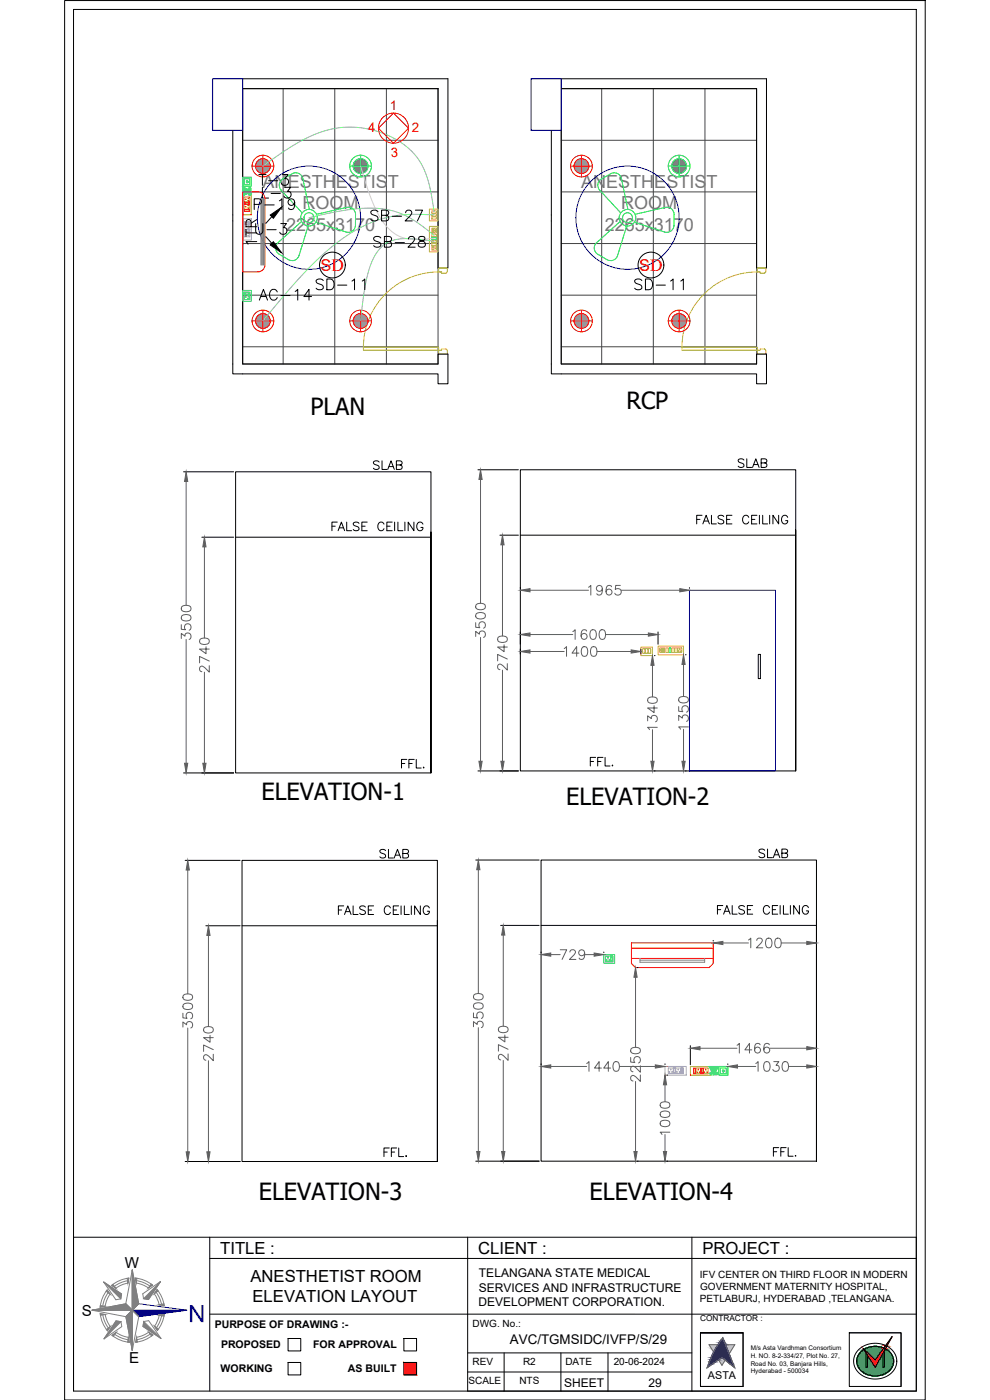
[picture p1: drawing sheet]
<svg xmlns="http://www.w3.org/2000/svg" width="297mm" height="420mm" viewBox="0 0 297 420" stroke-linecap="round" stroke-linejoin="round" font-family="sans-serif">
<defs><g id="words">
<g font-size="7.1">
<text x="93.1" y="124.5">PLAN</text>
<text x="187.9" y="122.7">RCP</text>
<text x="78.5" y="240.1">ELEVATION-1</text>
<text x="169.8" y="241.6">ELEVATION-2</text>
<text x="176.9" y="360">ELEVATION-4</text>
<text x="77.7" y="360.2">ELEVATION-3</text>
</g>
<text font-size="7.1" fill="#00f" x="61.6" y="391.7" transform="rotate(-180 61.6 391.7)">N</text>
<text font-size="6.6" fill="#0ff" x="76.6" y="56.8">T-3</text>
<g font-size="6.6">
<text x="75.1" y="64.2">P-19</text>
<text x="77.6" y="60.7">L-3</text>
<text x="75.5" y="71.6">U-3</text>
<text x="110.1" y="67.4">SB-27</text>
<text x="78" y="74.4" transform="rotate(-90 78 74.4)">1TR</text>
<text x="110.8" y="75.5">SB-28</text>
<text x="93.5" y="88.2">SD-11</text>
<text x="189.1" y="88.2">SD-11</text>
<text x="76.6" y="91.4">AC-14</text>
</g>
<g font-size="5.7">
<text x="110.8" y="142.2">SLAB</text>
<text x="220.1" y="141.5">SLAB</text>
<text x="98.4" y="160.5">FALSE CEILING</text>
<text x="207.8" y="158.4">FALSE CEILING</text>
<text x="119.2" y="231.8">FFL.</text>
<text x="176" y="231.1">FFL.</text>
<text x="112.9" y="258.6">SLAB</text>
<text x="226.5" y="258.6">SLAB</text>
<text x="100.2" y="275.5">FALSE CEILING</text>
<text x="214.1" y="275.5">FALSE CEILING</text>
<text x="113.9" y="348.2">FFL.</text>
<text x="230.7" y="348.2">FFL.</text>
</g>
<g font-size="5.4" fill="#767676">
<text x="78.8" y="56.3">ANESTHESTIST</text>
<text x="174.4" y="56.3">ANESTHESTIST</text>
<text x="90.8" y="62.8">ROOM</text>
<text x="186.3" y="62.8">ROOM</text>
<text x="85.8" y="69.3">2265x3170</text>
<text x="181.4" y="69.3">2265x3170</text>
</g>
<g font-size="5">
<text x="66.1" y="376.3">TITLE :</text>
<text x="143.5" y="376.3">CLIENT :</text>
<text x="210.7" y="376.3">PROJECT :</text>
<text x="75.1" y="384.7">ANESTHETIST ROOM</text>
<text x="75.8" y="390.8">ELEVATION LAYOUT</text>
</g>
<g font-size="4.9" fill="#f00">
<text x="96.2" y="81.3">SD</text>
<text x="191.8" y="81.3">SD</text>
</g>
<g font-size="4.5">
<text x="37.5" y="380.6">W</text>
<text x="24.5" y="394.9">S</text>
<text x="38.8" y="409.2">E</text>
</g>
<g font-size="4" fill="#f00">
<text x="117" y="33">1</text>
<text x="110.5" y="39.5">4</text>
<text x="123.5" y="39.6">2</text>
<text x="117.3" y="47.1">3</text>
</g>
<text font-size="4" x="153" y="403.5">AVC/TGMSIDC/IVFP/S/29</text>
<g font-size="3.6">
<text x="143.7" y="383.3">TELANGANA STATE MEDICAL</text>
<text x="143.6" y="387.6">SERVICES AND INFRASTRUCTURE</text>
<text x="143.5" y="392">DEVELOPMENT CORPORATION.</text>
<text x="169.3" y="416.1">SHEET</text>
<text x="194.5" y="416.1">29</text>
</g>
<g font-size="3.2">
<text x="64.4" y="398.5">PURPOSE OF DRAWING :-</text>
<text x="66.3" y="404.6">PROPOSED</text>
<text x="94" y="404.6">FOR APPROVAL</text>
<text x="66.2" y="411.6">WORKING</text>
<text x="104.4" y="411.6">AS BUILT</text>
<text x="212.4" y="413.8">ASTA</text>
</g>
<g font-size="3">
<text x="210" y="383.4">IFV CENTER ON THIRD FLOOR IN MODERN</text>
<text x="210.1" y="387">GOVERNMENT MATERNITY HOSPITAL,</text>
<text x="210" y="390.7">PETLABURJ, HYDERABAD ,TELANGANA.</text>
<text x="141.8" y="398.3">DWG. No.:</text>
<text x="141.8" y="409.7">REV</text>
<text x="156.9" y="409.7">R2</text>
<text x="169.7" y="409.7">DATE</text>
<text x="184.1" y="409.7">20-06-2024</text>
<text x="140.6" y="415.4">SCALE</text>
<text x="155.8" y="415.4">NTS</text>
</g>
<text font-size="2.5" x="210.1" y="396.6">CONTRACTOR :</text>
<g font-size="1.9">
<text x="225.2" y="407.6">H. NO. 8-2-334/27, Plot No. 27,</text>
<text x="225.3" y="405.3">M/s Asta Vardhman Consortium</text>
<text x="225.2" y="409.9">Road No. 03, Banjara Hills,</text>
<text x="225.2" y="412.2">Hyderabad - 500034</text>
</g>
</g></defs>
<!-- layer: ELE-LIGHTING WIRING -->
<g fill="none" stroke="#454545" stroke-width=".3">
<path d="M72.8 26.6h58.6v82.6h-58.6zM85 26.6v82.6M100.4 26.6v82.6M115.9 26.6v82.6M168.4 26.6h58.6v82.6h-58.6zM180.5 26.6v82.6M196 26.6v82.6M211.5 26.6v82.6M72.8 42.1h58.6M72.8 57.6h58.6M168.4 42.1h58.6M168.4 57.6h58.6"/>
<path d="M72.8 73.1h58.6M168.4 73.1h58.6M72.8 88.6h58.6M168.4 88.6h58.6M72.8 104.1h58.6M168.4 104.1h58.6"/>
</g>
<!-- layer: col -->
<path d="M63.8 23.6h9v15.5h-9zM159.4 23.6h9v15.5h-9z" fill="none" stroke="#00f" stroke-width=".35"/>
<!-- layer: walls -->
<path d="M69.8 39.1v25.4M72.8 23.6h61.6v56.8h-3v-53.8h-58.6M72.8 39.1v70.1h58.6v-2.9h3v8.9h-3v-3h-58.6M165.4 39.1v25.4M168.4 23.6h61.6v56.8h-3v-53.8h-58.6M168.4 39.1v70.1h58.6v-2.9h3v8.9h-3v-3h-58.6M69.8 66.3v42.9M165.4 66.3v42.9" fill="none" stroke="#000" stroke-width=".3"/>
<!-- layer: DOOR -->
<path d="M131.6 80.4h2.6v1.2l-.4 .4h-1.3v-.4h-.9zM132.5 81.6a22.6 22.6 0 0 0-23.5 22.6M227.2 80.4h2.6v1.2l-.4 .4h-1.3v-.4h-.9zM228.1 81.6a22.6 22.6 0 0 0-23.5 22.6M109 104.2h22.6v.9h-22.6zM131.6 105.1h.9v-.4h1.3l.4 .4v1.2h-2.6zM204.6 104.2h22.6v.9h-22.6zM227.2 105.1h.9v-.4h1.3l.4 .4v1.2h-2.6z" fill="none" stroke="#c8c92d" stroke-width=".3"/>
<!-- layer: ELE-1200MM CEILINGFAN -->
<g fill="none" stroke="#0f0" stroke-width=".3">
<path d="M87.7 52.1a2.17 2.17 0 0 1 3.2 1.5l1.9 9.2M90.5 66.5l-7.1 6.3a2.17 2.17 0 0 0 .4 3.5l2.7 1.6a2.17 2.17 0 0 0 3.2-1.2l2.8-8.9M95 64.3l9-2.1a2.17 2.17 0 0 1 2.7 2.2l-.1 3.2a2.16 2.16 0 0 1-2.8 2l-9-2.9M186.1 66.5l-7.1 6.3a2.17 2.17 0 0 0 .4 3.5l2.7 1.6a2.17 2.17 0 0 0 3.2-1.2l2.7-8.9M188.4 62.8l-2-9.2a2.16 2.16 0 0 0-3.2-1.5l-2.7 1.6a2.17 2.17 0 0 0-.6 3.4l6.3 6.8M190.5 64.3l9.1-2.1a2.17 2.17 0 0 1 2.7 2.2l-.1 3.2a2.17 2.17 0 0 1-2.8 2l-9-2.9"/>
<circle cx="92.7" cy="65.3" r="1.48"/>
<circle cx="92.7" cy="65.3" r="2.5"/>
<circle cx="188.3" cy="65.3" r="1.48"/>
<circle cx="188.3" cy="65.3" r="2.5"/>
</g>
<g fill="none" stroke="#00f" stroke-width=".3">
<circle cx="92.7" cy="65.3" r="15.5"/>
<circle cx="188.3" cy="65.3" r="15.5"/>
</g>
<!-- layer: ELE-12W UPS LIGHT -->
<g fill="none" stroke="#0f0" stroke-width=".3">
<path d="M104.9 49.8h6.5M108.2 46.6v6.5M200.5 49.8h6.5M203.8 46.6v6.5"/>
<circle cx="108.2" cy="49.8" r="2.21"/>
<circle cx="108.2" cy="49.8" r="3.3"/>
<circle cx="203.8" cy="49.8" r="2.21"/>
<circle cx="203.8" cy="49.8" r="3.3"/>
</g>
<g fill="none" stroke="#808080" stroke-width=".3">
<path d="M106 49.9l2.2 2.2M106 49.8l2.3 2.3M106 50l2 2.1M106 49.7l2.4 2.3M106 49.6l2.5 2.4M106 50.1l1.9 1.9M106 49.5l2.6 2.5M106 50.3l1.8 1.7M106 49.4l2.7 2.6M106.1 49.3l2.7 2.7M106.1 50.4l1.5 1.6M106.1 49.2l2.8 2.8"/>
<path d="M106.1 50.6l1.4 1.3M106.1 49.1l2.9 2.8M106.1 49l2.9 2.9M106.2 48.9l2.9 3M106.2 50.8l1.1 1.1M106.2 48.8l3 3M106.3 48.8l3 3M106.3 48.7l3 3M106.3 51l.7 .7M106.3 48.6l3.1 3.1M106.4 48.5l3.1 3.1-3.1-3M106.5 48.4l3.1 3.1"/>
<path d="M106.5 48.4l3.2 3.1M106.6 48.3l3.1 3.1M106.7 48.2l3.1 3.2M106.7 48.2l3.1 3.1M106.8 48.1l3.1 3.1M106.8 48.1l3.2 3.1M106.9 48l3.1 3.1M107 48l3 3M107.1 47.9l3 3.1M107.1 47.9l3 3M107.2 47.9l3 2.9M107.3 47.8l2.9 2.9"/>
<path d="M107.4 47.8l2.8 2.9M107.5 47.8l2.8 2.8M107.5 47.7l2.8 2.8M107.6 47.7l2.7 2.7M107.7 47.7l2.7 2.6M107.8 47.7l2.6 2.5M107.9 47.7l2.5 2.4M108 47.6l2.4 2.4M108.1 47.6l2.3 2.3M108.3 47.6l2.1 2.2M108.4 47.6l2 2.1M108.5 47.7l1.9 1.8"/>
<path d="M108.7 47.7l1.7 1.7M108.8 47.7l1.5 1.5M109 47.8l1.3 1.3M109.2 47.9l1 .9M109.5 48.1l.5 .5M201.6 49.8l2.3 2.3M201.6 49.9l2.1 2.2M201.6 49.7l2.4 2.3M201.6 50l2 2.1M201.6 49.6l2.5 2.4M201.6 50.1l1.9 1.9M201.6 49.5l2.6 2.5"/>
<path d="M201.6 50.3l1.7 1.7M201.6 49.4l2.7 2.6M201.6 49.3l2.8 2.7M201.6 50.4l1.6 1.6M201.7 49.2l2.7 2.8M201.7 50.6l1.3 1.3M201.7 49.1l2.8 2.8M201.7 49l2.9 2.9M201.8 48.9l2.9 3M201.8 50.8l1 1.1M201.8 48.8l3 3M201.9 48.7l3 3"/>
<path d="M201.9 51l.7 .7M201.9 48.6l3.1 3.1M202 48.6l3.1 3M202 48.5l3.1 3.1M202.1 48.4l3.1 3.1M202.1 48.4l3.2 3.1M202.2 48.3l3.1 3.1M202.2 48.2l3.2 3.2M202.3 48.2l3.1 3.1M202.4 48.1l3.1 3.1M202.6 48l3 3-3.1-3M202.8 47.9l3 2.9"/>
<path d="M202.9 47.8l2.9 2.9M203 47.8l2.8 2.9M203 47.8l2.9 2.8M203.1 47.7l2.8 2.8M203.2 47.7l2.7 2.7M203.3 47.7l2.6 2.6M203.4 47.7l2.6 2.5M203.5 47.7l2.5 2.4M203.6 47.6l2.4 2.4M203.7 47.6l2.3 2.3M203.8 47.6l2.2 2.2M204 47.6l2 2.1"/>
<path d="M204.1 47.7l1.9 1.8M204.2 47.7l1.7 1.7M204.4 47.7l1.5 1.5M204.6 47.8l1.2 1.3M204.8 47.9l.9 .9M205.1 48.1l.5 .5M205.7 50.9l-3-3 3 3.1"/>
</g>
<!-- layer: ELE-12W LED -->
<g fill="none" stroke="#f00" stroke-width=".3">
<path d="M78.9 46.6v6.5M171.2 49.8h6.5M174.5 46.6v6.5M75.6 96.3h6.5M78.9 93.1v6.5M104.9 96.3h6.5M108.2 93.1v6.5M171.2 96.3h6.5M174.5 93.1v6.5M200.5 96.3h6.5M203.8 93.1v6.5"/>
<circle cx="78.9" cy="49.8" r="2.21"/>
<circle cx="78.9" cy="49.8" r="3.3"/>
<circle cx="174.5" cy="49.8" r="2.21"/>
<circle cx="174.5" cy="49.8" r="3.3"/>
<circle cx="78.9" cy="96.3" r="2.21"/>
<circle cx="78.9" cy="96.3" r="3.3"/>
<circle cx="108.2" cy="96.3" r="2.21"/>
<circle cx="108.2" cy="96.3" r="3.3"/>
<circle cx="174.5" cy="96.3" r="2.21"/>
<circle cx="174.5" cy="96.3" r="3.3"/>
<circle cx="203.8" cy="96.3" r="2.21"/>
<circle cx="203.8" cy="96.3" r="3.3"/>
</g>
<g fill="none" stroke="#989898" stroke-width=".3">
<path d="M76.8 49.2l2.8 2.8M76.8 49.1l2.8 2.8M76.8 49l2.9 2.9M76.9 48.9l2.9 3M76.9 48.8l3 3M77 48.8l3 3M77 48.7l3 3M77 48.6l3.1 3.1M77.1 48.6l3.1 3M77.1 48.5l3.1 3.1M77.2 48.4l3.1 3.1M77.2 48.4l3.2 3.1"/>
<path d="M77.3 48.3l3.1 3.1M77.4 48.2l3.1 3.2M77.4 48.2l3.1 3.1M77.5 48.1l3.1 3.1M77.7 48l3 3-3.1-3M77.8 47.9l3 3.1M77.8 47.9l3 3M77.9 47.9l3 2.9M78 47.8l2.9 2.9M78.1 47.8l2.8 2.9M78.1 47.8l2.9 2.8M78.2 47.7l2.8 2.8"/>
<path d="M78.3 47.7l2.7 2.7M78.4 47.7l2.6 2.6M78.5 47.7l2.6 2.5M78.6 47.7l2.5 2.4M78.7 47.6l2.4 2.4M78.8 47.6l2.3 2.3M79 47.6l2.1 2.2M79.1 47.6l2 2.1M79.2 47.7l1.9 1.8M79.3 47.7l1.7 1.7M79.5 47.7l1.5 1.5M79.7 47.8l1.2 1.3"/>
<path d="M79.9 47.9l1 .9M80.2 48.1l.5 .5M172.2 49.8l2.3 2.3M172.2 49.9l2.2 2.2M172.3 50l2 2.1M172.3 49.7l2.4 2.3M172.3 49.6l2.5 2.4M172.3 50.1l1.9 1.9M172.3 49.5l2.6 2.5M172.3 50.3l1.7 1.7M172.3 49.4l2.7 2.6M172.3 50.4l1.6 1.6"/>
<path d="M172.3 49.3l2.7 2.7M172.4 49.2l2.7 2.8M172.4 50.6l1.3 1.3M172.4 49.1l2.8 2.8M172.4 49l2.9 2.9M172.5 48.9l2.9 3M172.5 50.8l1 1.1M172.5 48.8l3 3M172.6 48.7l3 3M172.6 51l.7 .7M172.6 48.6l3.1 3.1M172.7 48.6l3.1 3"/>
<path d="M172.9 48.3l3.1 3.1-3.2-3M172.9 48.2l3.2 3.2M173 48.2l3.1 3.1M173.1 48.1l3.1 3.1M173.2 48l3.1 3.1M173.3 48l3 3M173.3 47.9l3.1 3.1M173.4 47.9l3 3M173.5 47.9l2.9 2.9M173.6 47.8l2.9 2.9M173.7 47.8l2.8 2.8M173.8 47.7l2.8 2.8"/>
<path d="M173.9 47.7l2.7 2.7M174 47.7l2.6 2.6M174.1 47.7l2.5 2.5M174.2 47.7l2.5 2.4M174.3 47.6l2.4 2.4M174.4 47.6l2.3 2.3M174.5 47.6l2.2 2.2M174.7 47.6l2 2.1M174.8 47.7l1.9 1.8M174.9 47.7l1.7 1.7M175.1 47.7l1.5 1.5M175.3 47.8l1.2 1.3"/>
<path d="M175.5 47.9l.9 .9M175.8 48.1l.4 .5M175.9 51.5l-3.1-3.1 3 3.2M76.7 96.2l2.3 2.3M76.7 96.4l2.2 2.1M76.7 96.1l2.4 2.4M76.7 96.5l2 2M76.7 96.6l1.9 1.9M76.7 96l2.5 2.5M76.7 95.9l2.6 2.6M76.7 96.7l1.8 1.8M76.7 95.8l2.7 2.7"/>
<path d="M76.7 96.9l1.6 1.6M76.8 95.7l2.7 2.8M76.8 95.7l2.8 2.7M76.8 97.1l1.3 1.3M76.8 95.6l2.8 2.8M76.8 95.5l2.9 2.9M76.9 95.4l2.9 2.9M76.9 97.3l1 1M76.9 95.3l3 3M77 95.3l3 3M77 95.2l3 3M77 97.5l.7 .7"/>
<path d="M77 95.1l3.1 3.1M77.1 95l3.1 3.1M77.2 94.9l3.1 3.1M77.4 94.7l3.1 3.2M77.4 94.7l3.1 3.1M77.5 94.6l3.1 3.1M77.6 94.5l3.1 3.1M77.7 94.5l3 3M77.8 94.4l3 3.1M77.8 94.4l3 3M77.9 94.3l3 3M78 94.3l2.9 2.9"/>
<path d="M78.1 94.3l2.8 2.8M78.1 94.2l2.9 2.9M78.2 94.2l2.8 2.8M78.3 94.2l2.7 2.7M78.4 94.2l2.6 2.6M78.5 94.1l2.6 2.6M78.6 94.1l2.5 2.5M78.7 94.1l2.4 2.4M78.8 94.1l2.3 2.3M79 94.1l2.1 2.2M79.1 94.1l2 2M79.2 94.1l1.9 1.9"/>
<path d="M79.3 94.2l1.7 1.7M79.5 94.2l1.5 1.5M79.7 94.3l1.2 1.2M79.9 94.4l1 .9M80.2 94.5l.5 .5M80.4 97.9l-3.1-3.1 3.1 3.2M106 96.4l2.2 2.1M106 96.2l2.3 2.3M106 96.5l2 2M106 96.1l2.4 2.4M106 96l2.5 2.5M106 96.6l1.9 1.9"/>
<path d="M106 95.9l2.6 2.6M106 96.7l1.8 1.8M106 95.8l2.7 2.7M106.1 95.7l2.7 2.8M106.1 96.9l1.5 1.6M106.1 95.7l2.8 2.7M106.1 97.1l1.4 1.3M106.1 95.6l2.9 2.8M106.1 95.5l2.9 2.9M106.2 95.4l2.9 2.9M106.2 97.3l1.1 1M106.2 95.3l3 3"/>
<path d="M106.3 95.3l3 3M106.3 95.2l3 3M106.3 97.5l.7 .7M106.3 95.1l3.1 3.1M106.4 95l3.1 3.1-3.1-3.1M106.5 94.9l3.1 3.1M106.5 94.8l3.2 3.2M106.6 94.8l3.1 3.1M106.7 94.7l3.1 3.2M106.7 94.7l3.1 3.1M106.9 94.5l3.1 3.1M107 94.5l3 3"/>
<path d="M107.1 94.4l3 3.1M107.1 94.4l3 3M107.2 94.3l3 3M107.3 94.3l2.9 2.9M107.4 94.3l2.8 2.8M107.5 94.2l2.8 2.9M107.5 94.2l2.8 2.8M107.6 94.2l2.7 2.7M107.7 94.2l2.7 2.6M107.8 94.1l2.6 2.6M107.9 94.1l2.5 2.5M108 94.1l2.4 2.4"/>
<path d="M108.1 94.1l2.3 2.3M108.3 94.1l2.1 2.2M108.4 94.1l2 2M108.5 94.1l1.9 1.9M108.7 94.2l1.7 1.7M108.8 94.2l1.5 1.5M109 94.3l1.3 1.2M109.2 94.4l1 .9M109.5 94.5l.5 .5M110 97.7l-3.2-3.1 3.1 3.1M172.2 96.2l2.3 2.3M172.2 96.4l2.2 2.1"/>
<path d="M172.3 96.5l2 2M172.3 96.1l2.4 2.4M172.3 96l2.5 2.5M172.3 96.6l1.9 1.9M172.3 95.9l2.6 2.6M172.3 96.7l1.7 1.8M172.3 95.8l2.7 2.7M172.3 96.9l1.6 1.6M172.3 95.7l2.7 2.8M172.4 95.7l2.7 2.7M172.4 97.1l1.3 1.3M172.4 95.6l2.8 2.8"/>
<path d="M172.4 95.5l2.9 2.9M172.5 95.4l2.9 2.9M172.5 97.3l1 1M172.5 95.3l3 3M172.6 95.2l3 3M172.6 97.5l.7 .7M172.6 95.1l3.1 3.1M172.7 95l3.1 3.1M172.8 94.9l3.1 3.1M172.8 94.8l3.1 3.2M172.9 94.8l3.1 3.1M172.9 94.7l3.2 3.2"/>
<path d="M173 94.7l3.1 3.1M173.1 94.6l3.1 3.1M173.2 94.5l3.1 3.1M173.3 94.5l3 3M173.3 94.4l3.1 3.1M173.4 94.4l3 3M173.5 94.3l2.9 3M173.6 94.3l2.9 2.9M173.6 94.3l2.9 2.8M173.7 94.2l2.8 2.9M173.8 94.2l2.8 2.8M173.9 94.2l2.7 2.7"/>
<path d="M174 94.2l2.6 2.6M174.1 94.1l2.5 2.6M174.2 94.1l2.5 2.5M174.3 94.1l2.4 2.4M174.4 94.1l2.3 2.3M174.5 94.1l2.2 2.2M174.7 94.1l2 2M174.8 94.1l1.9 1.9M174.9 94.2l1.7 1.7M175.1 94.2l1.5 1.5M175.3 94.3l1.2 1.2M175.5 94.4l.9 .9"/>
<path d="M175.8 94.5l.4 .5M201.6 96.2l2.3 2.3M201.6 96.4l2.1 2.1M201.6 96.1l2.4 2.4M201.6 96.5l2 2M201.6 96l2.5 2.5M201.6 96.6l1.9 1.9M201.6 95.9l2.6 2.6M201.6 96.7l1.7 1.8M201.6 95.8l2.7 2.7M201.6 95.7l2.8 2.8M201.6 96.9l1.6 1.6"/>
<path d="M201.7 95.7l2.7 2.7M201.7 97.1l1.3 1.3M201.7 95.6l2.8 2.8M201.7 95.5l2.9 2.9M201.8 95.4l2.9 2.9M201.8 97.3l1 1M201.8 95.3l3 3M201.9 95.2l3 3M201.9 97.5l.7 .7M201.9 95.1l3.1 3.1M202 95l3.1 3.1M202.1 94.9l3.1 3.1"/>
<path d="M202.2 94.7l3.2 3.2M202.3 94.7l3.1 3.1M202.4 94.6l3.1 3.1M202.5 94.5l3.1 3.1M202.6 94.5l3 3M202.6 94.4l3.1 3.1M202.7 94.4l3 3M202.8 94.3l3 3M202.9 94.3l2.9 2.9M203 94.3l2.8 2.8M203 94.2l2.9 2.9M203.1 94.2l2.8 2.8"/>
<path d="M203.2 94.2l2.7 2.7M203.3 94.2l2.6 2.6M203.4 94.1l2.6 2.6M203.5 94.1l2.5 2.5M203.6 94.1l2.4 2.4M203.7 94.1l2.3 2.3M203.8 94.1l2.2 2.2M204 94.1l2 2M204.1 94.1l1.9 1.9M204.2 94.2l1.7 1.7M204.4 94.2l1.5 1.5M204.6 94.3l1.2 1.2"/>
<path d="M204.8 94.4l.9 .9M205.1 94.5l.5 .5M205.3 97.9l-3.1-3.1 3.1 3.2"/>
</g>
<!-- layer: ELE-6M RAW P.SB -->
<path d="M129.6 71.2h1.3v.7h-1.3zM200.7 194.4h.7v1.4h-.7z" fill="none" stroke="#0f0" stroke-width=".3"/>
<!-- layer: ELE-4M RAW P.SB -->
<g fill="none" stroke="#ffbf00" stroke-width=".3">
<path d="M128.8 67.9h2.6v7.7h-2.6zM129.6 68.4h1.3v1.5h-1.3zM129.6 70.3h1.3v.7h-1.3zM129.6 73h1.3v.6h-1.3zM129.6 73.9h1.3v1.2h-1.3zM129.6 72.1h1.3v.7h-1.3zM197.4 193.9h7.7v2.6h-7.7zM198 194.4h1.4v1.4h-1.4zM198.7 195.1h-.2M198.7 195.1l-.2 .1M198.7 194.8v.3l.1-.2M198.7 195.1l.2 .2"/>
<path d="M198.7 195.1l.2 .1M199.8 194.4h.7v1.4h-.7zM201.6 194.4h.7v1.4h-.7zM202.5 194.4h.7v1.4h-.7zM203.4 194.4h1.2v1.4h-1.2zM203.6 195.3l.1 .2zM203.9 194.7l.1 .2zM204.3 195.3l-.1 .2z"/>
<circle cx="130.3" cy="69.2" r=".49"/>
<circle cx="198.7" cy="195.1" r=".49"/>
<circle cx="198.7" cy="195.1" r=".04"/>
</g>
<!-- layer: ELE-4M UPS P.SB -->
<path d="M128.8 62.8h2.6v3.5h-2.6zM129.6 63.3h1.3v.6h-1.3zM129.6 64.2h1.3v.6h-1.3zM129.6 65.1h1.3v.6h-1.3zM192.3 194.2h3.5v2.6h-3.5zM192.8 194.7h.7v1.4h-.7zM193.7 194.7h.7v1.4h-.7zM194.6 194.7h.7v1.4h-.7z" fill="none" stroke="#ffbf00" stroke-width=".3"/>
<!-- layer: ELE-LIGHTING WIRING -->
<path d="M108.2 49.8l.7 2.5a43.1 43.1 0 0 0 6.9 15.5 11.6 11.6 0 0 0 11.1 4l3.3-.3" fill="none" stroke="#debad0" stroke-width=".3"/>
<path d="M78.9 49.8a77.6 77.6 0 0 1 14.3-8.9 27 27 0 0 1 31.4 5.7 26.9 26.9 0 0 1 5.1 13.7l.5 3.3M92.7 65.3l2.6-.6a53.4 53.4 0 0 1 20.1-1.9 26.9 26.9 0 0 1 13.8 7l1 .8M130.2 64.5l-1.9-.1a37.1 37.1 0 0 0-28 9.1 126.3 126.3 0 0 0-18.7 19.5l-2.7 3.3M130.2 72.4a31.4 31.4 0 0 0-11.5-.5 10.1 10.1 0 0 0-7.4 7.2 68.5 68.5 0 0 0-3.1 17.2" fill="none" stroke="#63d7b6" stroke-width=".3"/>
<!-- layer: ELE-2NOS OF 6-16 RAW POWER SOCKET -->
<g fill="none" stroke="#ff7f00" stroke-width=".3">
<path d="M72.8 58.1h2.6v6.4h-2.6zM207.1 320.1h6.4v2.6h-6.4zM208.1 320.6h.6h-.6M208.2 322h.4M208.6 320.8h-.4v1.3h.4M208.7 320.6v1.6h-.6v-1.6v1.6M208.8 320.6h1.5v1.6h-1.5zM209 321.7l.2 .2zM209.5 320.9l.1 .1-.1 .2zM209.8 321.7h.2h-.2M210.3 320.6h.6h-.6M210.3 320.6v1.6h.6v-1.6"/>
<path d="M210.4 320.8h.5v1.3h-.5zM210.4 322h.5M211 320.6h1.5v1.6h-1.5zM211.3 321.7l.2 .2zM211.7 320.9l.2 .1-.1 .2zM212.1 321.7h.2l-.2 .2z"/>
</g>
<!-- layer: ELE-6A AC SOCKET -->
<g fill="none" stroke="#00ceb6" stroke-width=".3">
<path d="M72.8 87.2h2.6v3.2h-2.6zM73.3 88.3v-.6v.6M73.6 89.1h.3l-.2 .2zM74.8 87.8h-1.3v.5M75 87.7h-1.7h1.7v.6h-1.7M75 88.4h-1.7v1.5h1.7M181.2 286.5h3.2v2.6h-3.2zM181.7 287h1.5v1.6h-1.5zM181.9 288.1l.3 .1zM182.4 287.3h.1l-.1 .3zM182.8 288l.2 .1-.2 .2zM183.3 287v1.6h.6v-1.6v1.6"/>
<path d="M183.3 287h.6h-.6M183.3 287.1h.5v1.3h-.5z"/>
</g>
<!-- layer: FA-BELOW SMOKE DERECTOR -->
<g fill="none" stroke="#000" stroke-width=".3">
<circle cx="99.7" cy="79.5" r="3.9"/>
<circle cx="195.3" cy="79.5" r="3.9"/>
</g>
<!-- layer: ELE-TEL POINT -->
<g fill="none" stroke="#0ff" stroke-width=".3">
<path d="M72.8 56l2.6 1.4-2.6 1.5zM72.9 56l-.1 .1M73 56.1l-.2 .2M73.1 56.1l-.3 .3M73.2 56.2l-.4 .3M73.2 56.2l-.4 .4M73.3 56.3l-.5 .5M73.4 56.3l-.6 .6M73.5 56.4l-.7 .6M73.6 56.4l-.8 .8M73.7 56.5l-.9 .8M73.7 56.5l-.9 .9"/>
<path d="M73.8 56.6l-1 1M73.9 56.6l-1.1 1.1M74 56.7l-1.2 1.1M74.1 56.7l-1.3 1.3M74.2 56.7l-1.4 1.4M74.2 56.8l-1.4 1.4M74.3 56.8l-1.5 1.6M74.4 56.9l-1.6 1.6M74.5 56.9l-1.7 1.7M74.6 57l-1.8 1.7M74.7 57l-1.9 1.9M212.7 320.1h2.9l-1.5 2.5z"/>
<path d="M212.7 320.1l1.8 1.8M212.8 320.1l1.8 1.7M212.9 320.4l1.6 1.6M213 320.1l1.6 1.6M213.1 320.7l1.4 1.4M213.1 320.1l1.6 1.6M213.2 321l1.2 1.2M213.2 320.1l1.5 1.5M213.3 322.2v.4h1.7v-.4M213.4 320.1l1.4 1.4M213.4 321.3l1 .9M213.5 320.1l1.3 1.3"/>
<path d="M213.6 321.6l.7 .7M213.6 320.1l1.3 1.2M213.7 321.9l.6 .5M213.8 320.1l1.1 1.1M213.9 320.1l1.1 1.1M213.9 322.2l.3 .3M214 320.1l1 1M214.1 322.5l.1 .1M214.2 320.1l.9 .9M214.3 320.1l.8 .8M214.4 320.1l.8 .7M214.5 320.1l.7 .6"/>
<path d="M214.7 320.1l.6 .5M214.8 320.1l.5 .5M214.9 320.1l.5 .4M215.1 320.1l.3 .3M215.2 320.1l.3 .2M215.3 320.1l.2 .1M215.5 320.1h.1M215.6 320.1h.1"/>
</g>
<circle cx="72.8" cy="56" r=".12" fill="#0ff" stroke="#0ff" stroke-width=".3"/>
<!-- layer: ELE.LAN POINT -->
<path d="M72.8 53.2h2.6v2.7h-2.6zM73.3 53.7h1.7v1.7h-1.7zM74 54.3h.3l.2 .3-.5 .2zM215.7 320.1h2.7v2.6h-2.7zM216.1 320.5h1.8v1.7h-1.8zM216.8 321.2h.5l-.1 .5-.4-.2zM216.8 321.2h.5l-.2 .5-.3-.2z" fill="none" stroke="#0f0" stroke-width=".3"/>
<!-- layer: M HVAC HIGH WALL UNIT -->
<path d="M77.4 57.6h-4.6v24h4.6a2.03 2.03 0 0 0 2.1-2.1M79.5 59.6v19.9" fill="none" stroke="#f00" stroke-width=".3"/>
<path d="M78.3 59.6v19.9M78.5 59.6v19.9M78.8 59.6v19.9M79.1 59.6v19.9M79.3 59.6v19.9" fill="none" stroke="#808080" stroke-width=".3"/>
<path d="M82 72.5l2.5 3.4-3.4-2.4z" fill="#000" stroke="#000" stroke-width=".3"/>
<!-- layer: EQP ASBUILT -->
<g fill="none" stroke="#000" stroke-width=".3">
<path d="M69.8 64.5v1.8M165.4 64.5v1.8M69.8 109.2v3h3M165.4 109.2v3h3M55.1 141.6h15M129.3 159.7v72.3h-58.6v-90.4h58.6v90.4M143.4 141h12.1M238.7 159.1v72.3h-82.6v-90.4h82.6v90.4M60.6 161.2h9.5M70.7 161.2h58.6M150 160.6h5.5M156.1 160.6h82.6"/>
<path d="M156.1 176.4v.2M206.9 176.4v.2M156.1 189.7v3.6M156.1 194.8v1.5M192.3 194.8v1.5M196.3 196.8h.2M197.4 189.7v3.6M205.7 196.5h.2M55.1 232h15M143.4 231.4h12.1M196.3 231.4h.2M205.7 231.4h.2"/>
<path d="M55.6 258.2h16.4M142.7 258.1h19.1M61.8 277.8h10.2M72.6 277.8h58.6M131.2 276.3v72.3h-58.6v-90.4h58.6v90.4M150.2 277.7h11.6M162.3 277.7h82.7M245 276.2v72.3h-82.7v-90.4h82.7v90.4M162.3 285.7v.2M181.2 285.7v.2M191.3 290.4h.2M214 282.2v.2"/>
<path d="M245 282.2v.2M162.3 319.3v.2M199.5 319.3v.2M207.1 313.8v5.7M218.4 319.3v.2M245 313.8v5.7M200.1 322.7h.2M55.6 348.6h16.4M142.7 348.5h19.1M191.3 348.5h.2M200.1 348.5h.2"/>
</g>
<g fill="none" stroke="#5e5e5e" stroke-width=".3">
<path d="M55.8 144.5v37.2M144.2 143.9v37.1M61.3 164.1v27.4M150.8 163.5v27.4M159 177.1h17.6M176.6 176.2l.7-.5v2.9M180.7 176.7a.9 .9 0 0 1-1.2 .7 .9 .9 0 0 1-.4-1.4 .9 .9 0 0 1 1.5 .1 2.6 2.6 0 0 1-.3 2.4 .85 .85 0 0 1-1.2-.3M183.5 176.1a.83 .83 0 0 0-.8-.4 .83 .83 0 0 0-.7 .5 1.7 1.7 0 0 0 .7 2.4 .9 .9 0 0 0 .9-.8 .9 .9 0 0 0-.8-1 .9 .9 0 0 0-1 .8M186.1 175.7h-1.4l-.1 1.2a1.03 1.03 0 0 1 1.6 0 1.03 1.03 0 0 1-.2 1.5 1.03 1.03 0 0 1-1.5-.4M186.4 177.1h17.6M54.4 191.6v-1.5l1.1 .8a.97 .97 0 0 1 1.6-.7 .97 .97 0 0 1-.4 1.7M54.4 187.5v1.4l1.2 .1a1.03 1.03 0 0 1 0-1.6 1.03 1.03 0 0 1 1.6 .2 1.03 1.03 0 0 1-.5 1.5"/>
<path d="M54.5 184.8a2.23 2.23 0 0 1 2.7 0 .94 .94 0 0 1-.5 1.4 2.41 2.41 0 0 1-2.2-.2zM54.5 182.1a2.23 2.23 0 0 1 2.7 0 .94 .94 0 0 1-.5 1.4 2.41 2.41 0 0 1-2.2-.3zM55.8 191.9v37.2M60 191.9a2.26 2.26 0 0 1 2.6 0 .95 .95 0 0 1-.4 1.4 2.4 2.4 0 0 1-2.2-.3zM61.8 194.1v2.1l-1.9-1.4h2.9M62.8 199.8v1.9l-1.4-1.4a.9 .9 0 0 0-1.2-.2l-.3 .4v.5l.3 .4 .4 .2M62.8 198.4l-2.9-1.4v1.9M142.7 191v-1.5l1.1 .8a.97 .97 0 0 1 1.6-.7 .97 .97 0 0 1-.3 1.7M142.7 186.9v1.4l1.3 .1a1.03 1.03 0 0 1-.1-1.6 1.03 1.03 0 0 1 1.6 .2 1.03 1.03 0 0 1-.4 1.5M142.9 184.2a2.26 2.26 0 0 1 2.6 0 .94 .94 0 0 1-.4 1.4 2.37 2.37 0 0 1-2.2-.3zM142.9 181.5a2.26 2.26 0 0 1 2.6 0 .95 .95 0 0 1-.4 1.4 2.39 2.39 0 0 1-2.2-.3zM144.2 191.3v37.2"/>
<path d="M149.4 191.3a2.26 2.26 0 0 1 2.7 0 .95 .95 0 0 1-.4 1.4 2.42 2.42 0 0 1-2.3-.3zM151.2 193.5v2.1l-1.9-1.4h2.9M152.2 199.2v1.9l-1.4-1.4a.88 .88 0 0 0-1.4-.1l-.1 .8 .3 .4 .4 .2M152.2 197.8l-2.9-1.4v1.9M159 190.4h12.9M159 195.5h10.3M169.3 194.6l.7-.5v2.9M171.9 189.5l.7-.5v2.9M173.7 196h-2.1l1.4-1.9v2.9M174.8 194.2a.94 .94 0 0 1 1.4 .4 2.41 2.41 0 0 1-.3 2.2 .95 .95 0 0 1-1.4-.4 2.39 2.39 0 0 1 .3-2.2zM176 189.4a.83 .83 0 0 0-.8-.4 .83 .83 0 0 0-.7 .5 1.69 1.69 0 0 0 .7 2.4 .9 .9 0 0 0 1-.8 .9 .9 0 0 0-.9-1 .9 .9 0 0 0-.9 .8M177.4 189.1a.94 .94 0 0 1 1.4 .4 2.41 2.41 0 0 1-.3 2.2 .94 .94 0 0 1-1.4-.4 2.39 2.39 0 0 1 .3-2.2z"/>
<path d="M177.6 194.2a.95 .95 0 0 1 1.4 .4 2.41 2.41 0 0 1-.3 2.2 .95 .95 0 0 1-1.4-.4 2.41 2.41 0 0 1 .3-2.2zM179.1 195.5h10.3M180.2 189.1a.95 .95 0 0 1 1.4 .4 1.88 1.88 0 0 1-.7 2.4h-.3a1.57 1.57 0 0 1-.7-2.4zM181.7 190.4h12.8M195.8 199.7v9.4M205.1 199.4v9.6M61.3 201.7v27.4M150.8 201.1v27.4M194.3 216.3v-1.5l1.1 .9a.97 .97 0 0 1 1.6-.8 .97 .97 0 0 1-.3 1.7M194.5 209.6a2.23 2.23 0 0 1 2.6 0 .94 .94 0 0 1-.4 1.4 2.42 2.42 0 0 1-2.2-.3zM195.8 219v9.5M196.3 211.8v2.1l-2-1.4h2.9"/>
<path d="M197.2 218.3h-2.9l.6 .7M203.6 216.2v-1.5l1.1 .8a.97 .97 0 0 1 1.6-.7 .97 .97 0 0 1-.3 1.7M203.6 212.1v1.3l1.3 .2a1.03 1.03 0 0 1 0-1.6 1.03 1.03 0 0 1 1.5 .2 1.03 1.03 0 0 1-.4 1.5M203.8 209.4a2.26 2.26 0 0 1 2.6 0 .95 .95 0 0 1-.4 1.4 2.39 2.39 0 0 1-2.2-.3zM205.1 218.9v9.6M206.5 218.2h-2.9l.6 .6M56.3 261.1v37.2M143.5 261v37.2M55 298.7a2.26 2.26 0 0 1 2.6 0 .94 .94 0 0 1-.4 1.4 2.42 2.42 0 0 1-2.2-.3zM62.5 280.7v27.4M142.2 298.6a2.25 2.25 0 0 1 2.6 0 .95 .95 0 0 1-.4 1.4 2.41 2.41 0 0 1-2.2-.3zM151 280.6v27.4"/>
<path d="M165.2 286.5h2.9M168.1 285h1.9l-1.4 2.9M171 285.7l.1-.4 .5-.3h.5l.4 .3a.9 .9 0 0 1-.3 1.3l-1.3 1.3h1.9M175.4 286a.9 .9 0 0 1-1.2 .8 .9 .9 0 0 1-.4-1.4 .9 .9 0 0 1 1.5 .1 2.6 2.6 0 0 1-.3 2.3 .86 .86 0 0 1-1.2-.3M175.4 286.5h2.9M190.7 293.3v21M216.9 283h7.7M224.6 282.1l.7-.6v3M227.1 282.2l.1-.4 .4-.3h.6l.4 .3a.91 .91 0 0 1-.3 1.3l-1.4 1.4h2M230.1 281.7a.95 .95 0 0 1 1.4 .4 2.39 2.39 0 0 1-.3 2.2 .94 .94 0 0 1-1.4-.4 2.41 2.41 0 0 1 .3-2.2zM232.9 281.7a.94 .94 0 0 1 1.4 .4 1.46 1.46 0 0 1-1 2.4 1.57 1.57 0 0 1-.7-2.4zM234.4 283h7.7"/>
<path d="M54.9 308.2v-1.5l1.1 .8a.97 .97 0 0 1 1.5-.7 .97 .97 0 0 1-.3 1.7M54.9 304.1v1.4l1.2 .1a1.03 1.03 0 0 1 0-1.5 1.03 1.03 0 0 1 1.5 .1 1.03 1.03 0 0 1-.4 1.5M55 301.5a2.23 2.23 0 0 1 2.6 0 .94 .94 0 0 1-.4 1.3 2.42 2.42 0 0 1-2.2-.2zM56.3 308.5v37.2M61.2 308.5a2.26 2.26 0 0 1 2.7 0 .95 .95 0 0 1-.5 1.4 2.39 2.39 0 0 1-2.2-.3zM62.5 318.3v27.4M63 310.7v2.1l-1.9-1.4h2.9M64 316.4v1.9l-1.4-1.4a.9 .9 0 0 0-1.2-.2l-.3 .4v.5l.3 .5 .4 .1M64 315l-2.9-1.4v2M142.1 308.1v-1.5l1.1 .8a.97 .97 0 0 1 1.3-.9 .97 .97 0 0 1 .3 1.6l-.4 .3M142.1 304v1.4l1.2 .1a1.03 1.03 0 0 1 0-1.5 1.03 1.03 0 0 1 1.5 .2 1.03 1.03 0 0 1-.4 1.4M142.2 301.4a2.25 2.25 0 0 1 2.6 0 .95 .95 0 0 1-.4 1.3 1.88 1.88 0 0 1-2.3-.7z"/>
<path d="M143.5 308.4v37.2M149.7 308.4a2.23 2.23 0 0 1 2.6 0 .94 .94 0 0 1-.4 1.4 2.42 2.42 0 0 1-2.2-.3zM151 318.2v27.4M151.5 310.6v2.1l-2-1.4h2.9M152.4 316.3v1.9l-1.3-1.4a.88 .88 0 0 0-1.4-.1l-.2 .8 .3 .4 .4 .2M152.4 314.9l-2.9-1.4v2M176 319.2l.7-.6v2.9M184.3 318.7a.95 .95 0 0 1 1.4 .5 2.39 2.39 0 0 1-.3 2.2 .94 .94 0 0 1-1.4-.4 2.42 2.42 0 0 1 .3-2.3zM189.2 317.4v1.3l1.3 .2a1.03 1.03 0 0 1 0-1.6 1.03 1.03 0 0 1 1.5 .2 1.03 1.03 0 0 1-.4 1.5M189.4 314.7a2.26 2.26 0 0 1 2.6 0 .95 .95 0 0 1-.4 1.4 2.4 2.4 0 0 1-2.2-.3zM192.1 319.8v2l-1.3-1.4a.88 .88 0 0 0-1.4-.1l-.2 .8 .7 .5M210 314.6h11.1"/>
<path d="M221.1 313.7l.7-.6v2.9M225.6 315.1h-2.1l1.4-2v2.9M226.8 319.2l.7-.6v2.9M228.1 313.6a.83 .83 0 0 0-.8-.5 .83 .83 0 0 0-.8 .6 1.7 1.7 0 0 0 .7 2.3 .9 .9 0 0 0 1-.8 .9 .9 0 0 0-.8-1 .9 .9 0 0 0-1 .9M229.5 318.7a.95 .95 0 0 1 1.4 .5 2.39 2.39 0 0 1-.3 2.2 .94 .94 0 0 1-1.3-.4 2.42 2.42 0 0 1 .2-2.3zM230.8 313.6a.83 .83 0 0 0-.8-.5 .83 .83 0 0 0-.7 .6 1.7 1.7 0 0 0 .7 2.3 .9 .9 0 0 0 1-.8 .9 .9 0 0 0-.9-1 .9 .9 0 0 0-.9 .9M231 314.6h11.1M232.2 318.6h1.5l-.9 1.1a.97 .97 0 0 1 .8 1.6 .97 .97 0 0 1-1.7-.3M235.1 318.7a.94 .94 0 0 1 1.3 .5 2.41 2.41 0 0 1-.2 2.2 .95 .95 0 0 1-1.4-.4 2.4 2.4 0 0 1 .3-2.3zM165.2 320.1h10.8M180.5 320.5h-2.1l1.4-1.9v2.9M183.2 320.5h-2.1l1.4-1.9v2.9"/>
<path d="M185.9 320.1h10.7M190.7 324.6v21M192.1 322.6v1.9l-1.3-1.3a.88 .88 0 0 0-1.4-.2l-.2 .9 .7 .5M198.2 336.6a1.86 1.86 0 0 1 2.8 .4v.3a1.67 1.67 0 0 1-2.9 0zM198.2 333.8a2.25 2.25 0 0 1 2.6 0 .94 .94 0 0 1-.4 1.4 2.39 2.39 0 0 1-2.2-.3zM198.2 331.1a2.25 2.25 0 0 1 2.6 0 .94 .94 0 0 1-.4 1.4 2.39 2.39 0 0 1-2.2-.3zM199.5 325.6v5M201 339.8h-2.9l.5 .7M221.3 320.1h5.5M236.6 320.1h5.5M199.5 340.5v5.1"/>
</g>
<g fill="#5e5e5e" stroke="#5e5e5e" stroke-width=".3">
<path d="M55.8 141.6l.5 2.9h-.9z"/>
<path d="M55.4 229.1h.9l-.5 2.9z"/>
<path d="M61.3 161.2l.5 2.9h-1z"/>
<path d="M60.8 229.1h1l-.5 2.9z"/>
<path d="M144.2 141l.5 2.9h-1z"/>
<path d="M143.7 228.5h1l-.5 2.9z"/>
<path d="M150.3 228.5h.9l-.4 2.9z"/>
<path d="M150.8 160.6l.4 2.9h-.9z"/>
<path d="M204 176.7l2.9 .4-2.9 .5z"/>
<path d="M156.1 177.1l2.9-.4v.9z"/>
<path d="M194.5 190l2.9 .4-2.9 .5z"/>
<path d="M156.1 190.4l2.9-.4v.9z"/>
<path d="M189.4 195l2.9 .5-2.9 .5z"/>
<path d="M156.1 195.5l2.9-.5v1z"/>
<path d="M195.8 196.8l.5 2.9h-1z"/>
<path d="M195.3 228.5h1l-.5 2.9z"/>
<path d="M205.1 196.5l.5 2.9h-1z"/>
<path d="M204.6 228.5h1l-.5 2.9z"/>
<path d="M56.3 258.2l.5 2.9h-1z"/>
<path d="M55.8 345.7h1l-.5 2.9z"/>
<path d="M62.5 277.8l.5 2.9h-.9z"/>
<path d="M62.1 345.7h.9l-.5 2.9z"/>
<path d="M214 283l2.9-.5v1z"/>
<path d="M242.1 282.5l2.9 .5-2.9 .5z"/>
<path d="M199.5 322.7l.5 2.9h-1z"/>
<path d="M199 345.6h1l-.5 2.9z"/>
<path d="M196.6 319.6l2.9 .5-2.9 .4z"/>
<path d="M162.3 320.1l2.9-.5v.9z"/>
<path d="M218.4 320.1l2.9-.5v.9z"/>
<path d="M242.1 319.6l2.9 .5-2.9 .4z"/>
<path d="M207.1 314.6l2.9-.5v1z"/>
<path d="M242.1 314.1l2.9 .5-2.9 .5z"/>
<path d="M190.7 290.4l.5 2.9h-1z"/>
<path d="M190.2 345.6h1l-.5 2.9z"/>
<path d="M178.3 286l2.9 .5-2.9 .5z"/>
<path d="M162.3 286.5l2.9-.5v1z"/>
<path d="M143.5 258.1l.5 2.9h-1z"/>
<path d="M143 345.6h1l-.5 2.9z"/>
<path d="M151 277.7l.5 2.9h-1z"/>
<path d="M150.5 345.6h1l-.5 2.9z"/>
</g>
<path d="M206.9 177.1h25.8v54.3h-25.8z" fill="none" stroke="#00f" stroke-width=".3"/>
<!-- layer: 0 -->
<path d="M19.4 .2h258.2v420h-258.2zM22.1 2.8h252.8v414.7h-252.8zM227.5 196.4h.7v7.3h-.7zM140.3 371.3v46.2h134.6M274.9 371.3h-252.8v46.2M222.9 400h-12.7v16.1h12.7M254.8 400h15.6v16.1M210.2 416v-16h12.7v16" fill="none" stroke="#000" stroke-width=".3"/>
<!-- layer: ELE. 2N0S OF 6-16 UPS SOCKETS -->
<g fill="none" stroke="#dd6ec1" stroke-width=".3">
<path d="M199.5 320.1h6.4v2.6h-6.4zM200.5 320.5h1.5v1.7h-1.5zM200.8 321.8v-.2l.2 .2h-.2M201.2 320.8l.2 .1-.1 .2zM201.6 321.6l.2 .1-.2 .1zM202.1 320.5h.6h-.6M202.1 320.5v1.7h.6v-1.7M202.1 320.7h.5v1.3h-.5zM202.1 322h.5M202.8 320.5h1.4v1.7h-1.4zM203 321.6l.2 .2zM203.4 320.8l.2 .1-.1 .2z"/>
<path d="M203.9 321.6l.1 .1-.2 .1zM204.3 320.5v1.7h.6v-1.7v1.7M204.3 320.5h.6h-.6M204.4 320.7h.5v1.3h-.5zM204.4 322h.5"/>
</g>
<!-- layer: HVAC -->
<path d="M189.5 283h24.5v6.2l-1.2 1.2h-22.1l-1.2-1.2zM189.5 284.6h24.5M189.5 287.6h24.5" fill="none" stroke="#f00" stroke-width=".3"/>
<path d="M192 288.2h19.4M192 287.6v1.2h19.4v-1.2" fill="none" stroke="#808080" stroke-width=".3"/>
<!-- layer: 0 -->
<g fill="none" stroke="#f00" stroke-width=".3">
<path d="M118.1 33.9l4.5 4.6-4.5 4.5-4.6-4.5z"/>
<circle cx="118.1" cy="38.5" r="4.5"/>
</g>
<!-- layer: HATCH -->
<path d="M274.9 371.3v46.2" fill="none" stroke="#000" stroke-width=".3"/>
<!-- layer: TITLE -->
<g fill="none" stroke="#808080" stroke-width=".3">
<path d="M27.6 393.2h12.1l-1.9 2 1.9-2zM30.9 394.6l.7 2.4 .9 1.6M31.1 384.7l5.4 3.6-.3 1.5-1.4 .3zM32.2 387.1l.8 1.3-.9 1.7-.6 1.9-1.4 .3a9.7 9.7 0 0 1 2.1-5.2zM32.2 399.4a9.7 9.7 0 0 1-2.1-5.2l1.5 .3 .5 1.9 1 1.7-.9 1.3M32.4 388l-.9 1.6-.7 2.3M33.5 385.8a9.7 9.7 0 0 1 5.2-2.2l-.3 1.5-1.9 .5-1.7 1zM34.8 396.4l1.5 .3 .2 1.4-5.3 3.7zM37.7 391.3l2 1.9-2-1.9M37.7 391.3l-10.1 1.9 10.2 2 1.9 10.1 1.9-10.2M38.3 384.4l-2.4 .7-1.6 .9M39.7 381.1v12.1v-12.1"/>
<path d="M40.6 383.6a9.7 9.7 0 0 1 5.2 2.1l-1.3 .8-1.7-.9-1.9-.5zM41 384.3l2.3 .7 1.6 .9M41.6 391.3l-1.9-10.2-2 10.2M41.6 391.3l-1.9 1.9v12.1v-12.1l1.9 1.9-1.9-1.9zM42.8 388.3l5.4-3.7-3.6 5.4-1.5-.2zM43.1 396.6l1.5-.2 3.7 5.3-5.4-3.6zM46.9 387.9l1.1 2 .5 1.8M47.1 387l1.3 1.9 .9 2.9-1.5-.2-.6-1.7-.9-1.6zM47.8 394.7l1.5-.2-.6 2.2-1.5 2.6-.8-1.3 .8-1.5zM48.5 394.6l-.4 1.8-1.2 2M33.6 400.7l1.3-.8 1.7 .9 1.9 .5 .3 1.5M33.6 400.7a9.7 9.7 0 0 0 5.2 2.1"/>
<path d="M34.4 400.5l1.6 .9 2.4 .7M45 400.4l-1.5 .9-2.4 .7M45.9 400.6a9.7 9.7 0 0 1-5.2 2.2l.3-1.5 1.9-.5 1.7-1 1.3 .8"/>
</g>
<g fill="#808080" stroke="#808080" stroke-width=".3">
<path d="M39.7 381.1l1.9 10.2-1.9 1.9z"/>
<path d="M39.7 393.2v12.1l-1.9-10.1z"/>
<path d="M44.6 399.8l1.3 .8-.4 .4z"/>
<path d="M43.1 396.6l5.2 5.1-5.4-3.6z"/>
<path d="M46.4 398l1.1 .9-.3 .4z"/>
<path d="M41 401.3l.2 1.5h-.5z"/>
<path d="M38.5 401.3l.3 1.5h-.5z"/>
<path d="M31.9 399l1.2-.9-.9 1.3z"/>
<path d="M33.6 400.7l1.3-.8-.9 1.2z"/>
<path d="M34.8 396.4l1.5 .3-5.1 5.1z"/>
<path d="M27.6 393.2l10.1-1.9 2 1.9z"/>
<path d="M30.1 394.2l1.5 .3-1.5 .2z"/>
<path d="M30.1 391.8l1.4 .2-1.4 .3z"/>
<path d="M48.2 384.6l-3.6 5.4-1.5-.2z"/>
<path d="M45.3 385.4l.5 .3-1.3 .8z"/>
<path d="M47.1 387l.3 .4-1.1 .9z"/>
<path d="M40.6 383.6h.5l-.2 1.5z"/>
<path d="M31.1 384.7l5.4 3.6-.3 1.5z"/>
<path d="M38.1 383.7l.6-.1-.3 1.5z"/>
<path d="M32.2 387.1l.8 1.3-1.2-.9z"/>
<path d="M33.5 385.8l.4-.3 .9 1.1z"/>
<path d="M47.7 391.6l1.5-.3 .1 .5z"/>
<path d="M47.8 394.7l1.5-.2-.1 .5z"/>
</g>
<path d="M41.6 391.3l14.4 1.9-14.4 1.9" fill="none" stroke="#00f" stroke-width=".3"/>
<path d="M39.7 393.2h16.3l-14.4 1.9z" fill="#00f" stroke="#00f" stroke-width=".3"/>
<!-- layer: MEP_HVAC_TEXT -->
<path d="M62.9 377.7h212M62.9 371.3v46.2M207.6 371.3v46.2M62.9 394.4h77.4M140.3 394.4h134.6M140.3 406h67.3M140.3 411.8h67.3M151.3 406v11.5M168.3 406v11.5M182.4 406v11.5" fill="none" stroke="#000" stroke-width=".3"/>
<!-- layer: 0.0 -->
<path d="M210.2 400h12.7v16.1h-12.7zM222.9 400h-12.7v16.1M254.8 400h15.6v16.1h-15.6zM86.4 401.7h3.8v3.7h-3.8zM86.4 408.9h3.8v3.7h-3.8zM121.2 401.7h3.8v3.7h-3.8zM121.2 408.9h3.8v3.7h-3.8zM257.6 405.1l1.6-1.2 2.2-.7h2.4l2.2 .7 1.6 1.2 1.2 1.8 .3 1.9-.5 1.7-1.5 1.9-2.5 1.2-2.8 .2-2.6-.7-1.9-1.5-1.1-2.1 .1-2.2 .5-1.2zM258.3 405.6a6.2 6.2 0 0 1 9.5 1.3 4.5 4.5 0 0 1-4.2 6 5.3 5.3 0 0 1-6.6-4.4 3.9 3.9 0 0 1 1.3-2.9zM259 404.8l3.6 3.4 5.1-7.1-5.1 9.2zM259.8 406v4.3h.5v-3.5M265.4 405.3v5h-.5v-4.1" fill="none" stroke="#000" stroke-width=".3"/>
<!-- layer: MEP_HVAC_TEXT -->
<path d="M121.2 408.9l3.8 3.7v-3.7zM121.2 408.9l3.8 3.7h-3.8z" fill="#f00" stroke="#f00" stroke-width=".3"/>
<!-- layer: 0.0 -->
<g fill="#000" stroke="#000" stroke-width=".3">
<path d="M265.4 405.3v.7h-.4z"/>
<path d="M259.8 406.2l.5 .6zM259.8 406.2l.5 .6h-.5z"/>
<path d="M259.8 406.8l.5 3.5v-3.5zM259.8 406.8l.5 3.5h-.5z"/>
<path d="M265 406l.4 .2zM265 406l.4 .2z"/>
<path d="M264.9 406.2l.5 4.1v-4.1zM264.9 406.2l.5 4.1h-.5z"/>
</g>
<g fill="#139b48" stroke="#139b48" stroke-width=".3">
<path d="M262.5 404.1h.3z"/>
<path d="M262.3 412.9h.6z"/>
<path d="M262.5 404.1h.4zM262.3 404.1h.6z"/>
<path d="M262.3 404.1h.7zM262.2 404.1h.8z"/>
<path d="M262.2 404.1h1zM262 404.1h1.2z"/>
<path d="M262 404.1h1.3zM261.9 404.1h1.4z"/>
<path d="M261.9 404.1h1.5zM261.8 404.1h1.6z"/>
<path d="M261.8 404.1h1.7zM261.7 404.1h1.8z"/>
<path d="M261.7 404.1h2zM261.5 404.1h2.2z"/>
<path d="M261.5 404.1l2.3 .1zM261.4 404.2h2.4z"/>
<path d="M261.4 404.2h2.5zM261.3 404.2h2.6z"/>
<path d="M261.3 404.2h2.7zM261.2 404.2h2.8z"/>
<path d="M261.2 404.2h3zM261 404.2h3.2z"/>
<path d="M261 404.2l3.3 .1zM260.9 404.3h3.4z"/>
<path d="M260.9 404.3h3.5zM260.8 404.3h3.6z"/>
<path d="M260.8 404.3h3.7zM260.7 404.3h3.8z"/>
<path d="M260.7 404.3l3.9 .1zM260.5 404.4h4.1z"/>
<path d="M260.5 404.4h4.2zM260.5 404.4h4.2z"/>
<path d="M260.5 404.4l4.4 .1zM260.3 404.5h4.6z"/>
<path d="M260.3 404.5h4.7zM260.2 404.5h4.8z"/>
<path d="M260.2 404.5h4.9zM260.1 404.5h5z"/>
<path d="M260.1 404.5l5.1 .1zM260 404.6h5.2z"/>
<path d="M260 404.6h5.2zM259.9 404.6h5.2z"/>
<path d="M259.9 404.6h5.2zM259.6 404.7h5.5z"/>
<path d="M259.6 404.7h5.5zM259.4 404.8h5.6z"/>
<path d="M265.6 404.8l.3 .1zM265.6 404.8l.3 .1z"/>
<path d="M259.4 404.8h5.6zM259.2 405h5.7z"/>
<path d="M265.6 404.9l.5 .1zM265.6 404.9l.5 .1z"/>
<path d="M259.1 405l.1 .1zM259 405.1h.2z"/>
<path d="M265.5 405l.8 .2zM265.5 405l.8 .2z"/>
<path d="M259 405.1l.3 .2zM258.8 405.3h.5z"/>
<path d="M265.5 405.2l.9 .1zM265.5 405.2l.9 .1h-1z"/>
<path d="M265.4 405.3h1.1zM265.4 405.3h1.1z"/>
<path d="M258.8 405.3l.6 .1zM258.6 405.4h.8z"/>
<path d="M265.4 405.3l1.2 .1zM265.4 405.3l1.2 .1z"/>
<path d="M258.6 405.4l.9 .2zM258.4 405.6l.2-.2 .9 .2z"/>
<path d="M265.4 405.4l1.4 .2zM265.4 405.4l1.4 .2h-1.4z"/>
<path d="M258.4 405.6l1.2 .1zM258.3 405.7l.1-.1 1.2 .1z"/>
<path d="M265.4 405.6l1.6 .1zM265.4 405.6l1.6 .1h-1.6z"/>
<path d="M258.3 405.7l1.4 .2-.1-.2zM258.3 405.7l1.4 .2h-1.6z"/>
<path d="M265.4 405.7l1.7 .2zM265.4 405.7l1.7 .2h-1.7z"/>
<path d="M258.1 405.9l1.7 .1zM258.1 405.9l1.7 .1h-1.8z"/>
<path d="M258 406l1.8 .1zM258 406l1.8 .1z"/>
<path d="M265.4 405.9l1.9 .2-.2-.2zM265.4 405.9l1.9 .2h-1.9z"/>
<path d="M258 406.1l1.8 .1v-.1zM258 406.1l1.8 .1h-2z"/>
<path d="M265.4 406.1l2 .2-.1-.2zM265.4 406.1l2 .2h-2z"/>
<path d="M257.8 406.2l2 .2v-.2zM257.8 406.2l2 .2h-2.1z"/>
<path d="M265.4 406.3l2.1 .1-.1-.1zM265.4 406.3l2.1 .1h-2.1z"/>
<path d="M257.7 406.4l2.1 .2v-.2zM257.7 406.4l2.1 .2h-2.2z"/>
<path d="M265.4 406.4l2.2 .2-.1-.2zM265.4 406.4l2.2 .2h-2.2z"/>
<path d="M257.6 406.6l2.2 .2v-.2zM257.6 406.6l2.2 .2h-2.3z"/>
<path d="M265.4 406.6l2.3 .2-.1-.2zM265.4 406.6l2.3 .2h-2.3z"/>
<path d="M257.5 406.8l2.3 .2v-.2zM257.5 406.8l2.3 .2h-2.4z"/>
<path d="M265.4 406.8l2.4 .2-.1-.2zM265.4 406.8l2.4 .2h-2.4z"/>
<path d="M257.4 407l2.4 .1v-.1zM257.4 407l2.4 .1h-2.5z"/>
<path d="M265.4 407l2.5 .2-.1-.2zM265.4 407l2.5 .2h-2.5z"/>
<path d="M257.3 407.1l2.5 .2v-.2zM257.3 407.1l2.5 .2h-2.6z"/>
<path d="M265.4 407.2l2.6 .2-.1-.2zM265.4 407.2l2.6 .2h-2.6z"/>
<path d="M257.2 407.3l2.6 .2v-.2zM257.2 407.3l2.6 .2h-2.6z"/>
<path d="M265.4 407.4l2.6 .2v-.2zM265.4 407.4l2.6 .2h-2.6z"/>
<path d="M257.2 407.5l2.6 .2v-.2zM257.2 407.5l2.6 .2h-2.7z"/>
<path d="M265.4 407.6l2.7 .2-.1-.2zM265.4 407.6l2.7 .2h-2.7z"/>
<path d="M257.1 407.7l2.7 .2v-.2zM257.1 407.7l2.7 .2h-2.7z"/>
<path d="M265.4 407.8l2.7 .2v-.2zM265.4 407.8l2.7 .2h-2.7z"/>
<path d="M257.1 407.9l2.7 .2v-.2zM257.1 407.9l2.7 .2h-2.7z"/>
<path d="M265.4 408l2.7 .2v-.2zM265.4 408l2.7 .2h-2.7z"/>
<path d="M259.2 405l3.4 3.2 2.3-3.2zM259.2 405l3.4 3.2z"/>
<path d="M257.1 408.1l2.7 .2v-.2zM257.1 408.1l2.7 .2h-2.8z"/>
<path d="M265.4 408.2l2.7 .2v-.2zM265.4 408.2l2.7 .2h-2.7z"/>
<path d="M257 408.3l2.8 .2v-.2zM257 408.3l2.8 .2h-2.8z"/>
<path d="M265.4 408.4l2.7 .2v-.2zM265.4 408.4l2.7 .2h-2.7z"/>
<path d="M257 408.5l2.8 .3v-.3zM257 408.5l2.8 .3h-2.8z"/>
<path d="M265.4 408.6l2.7 .2v-.2zM265.4 408.6l2.7 .2h-2.7z"/>
<path d="M257 408.8l2.8 .2v-.2zM257 408.8l2.8 .2h-2.7z"/>
<path d="M265.4 408.8l2.7 .2v-.2zM265.4 408.8l2.7 .2h-2.7z"/>
<path d="M257.1 409l2.7 .2v-.2zM257.1 409l2.7 .2h-2.7z"/>
<path d="M265.4 409l2.7 .2v-.2zM265.4 409l2.7 .2h-2.7z"/>
<path d="M257.1 409.2l2.7 .2v-.2zM257.1 409.2l2.7 .2h-2.7z"/>
<path d="M265.4 409.2l2.6 .2 .1-.2zM265.4 409.2l2.6 .2h-2.6z"/>
<path d="M257.1 409.4l2.7 .2v-.2zM257.1 409.4l2.7 .2h-2.6z"/>
<path d="M265.4 409.4l2.6 .2v-.2zM265.4 409.4l2.6 .2h-2.6z"/>
<path d="M257.2 409.6l2.6 .2v-.2zM257.2 409.6l2.6 .2h-2.5z"/>
<path d="M265.4 409.6l2.5 .2 .1-.2zM265.4 409.6l2.5 .2h-2.5z"/>
<path d="M257.3 409.8l2.5 .1v-.1zM257.3 409.8l2.5 .1h-2.5z"/>
<path d="M265.4 409.8l2.4 .2 .1-.2zM265.4 409.8l2.4 .2h-2.4z"/>
<path d="M257.3 409.9l2.5 .2v-.2zM257.3 409.9l2.5 .2h-2.4z"/>
<path d="M265.4 410l2.3 .2 .1-.2zM265.4 410l2.3 .2h-2.3z"/>
<path d="M264.9 406.2v4.1zM264.9 406.2v4.1h-2.3z"/>
<path d="M260.3 406.8l2.3 3.5zM260.3 406.8l2.3 3.5h-2.3z"/>
<path d="M257.4 410.1l2.4 .2v-.2zM257.4 410.1l2.4 .2h-2.3z"/>
<path d="M265.4 410.2l2.2 .1 .1-.1zM265.4 410.2l2.2 .1h-2.2z"/>
<path d="M262.6 410.3h2.3zM262.6 410.3h2.3z"/>
<path d="M260.3 410.3h2.3zM260.3 410.3h2.3z"/>
<path d="M257.5 410.3h2.3zM257.5 410.3h2.3z"/>
<path d="M257.5 410.3h10.1zM257.5 410.3l10.1 .1z"/>
<path d="M257.6 410.4l10 .1v-.1zM257.6 410.4l10 .1h-10z"/>
<path d="M257.6 410.5h10zM257.6 410.5h9.9z"/>
<path d="M257.7 410.5h9.8zM257.7 410.5l9.7 .2z"/>
<path d="M257.8 410.7h9.6zM257.8 410.7h9.6z"/>
<path d="M257.8 410.7h9.6zM257.8 410.7l9.5 .2z"/>
<path d="M257.9 410.9h9.4zM257.9 410.9h9.4z"/>
<path d="M257.9 410.9h9.4zM257.9 410.9l9.3 .1z"/>
<path d="M258 411h9.2zM258 411l9.1 .1z"/>
<path d="M258.1 411.1h9zM258.1 411.1l8.9 .1z"/>
<path d="M258.2 411.2h8.8zM258.2 411.2h8.8z"/>
<path d="M258.2 411.2h8.8zM258.2 411.2l8.7 .2z"/>
<path d="M258.3 411.4h8.6zM258.3 411.4h8.5z"/>
<path d="M258.4 411.4h8.4zM258.4 411.4l8.3 .1z"/>
<path d="M258.5 411.5h8.2zM258.5 411.5h8.2z"/>
<path d="M258.5 411.5h8.2zM258.5 411.5l8 .2z"/>
<path d="M258.7 411.7h7.8zM258.7 411.7h7.8z"/>
<path d="M258.7 411.7h7.8zM258.7 411.7l7.6 .1z"/>
<path d="M258.9 411.8h7.4zM258.9 411.8h7.4z"/>
<path d="M258.9 411.8h7.4zM258.9 411.8l7.2 .1z"/>
<path d="M259.1 411.9h7zM259.1 411.9l7 .1z"/>
<path d="M259.1 412h7zM259.1 412l6.8 .1z"/>
<path d="M259.3 412.1h6.6zM259.3 412.1h6.6z"/>
<path d="M259.3 412.1h6.6zM259.3 412.1l6.4 .1z"/>
<path d="M259.5 412.2h6.2zM259.5 412.2h6.2z"/>
<path d="M259.5 412.2h6.2zM259.5 412.2l6 .1z"/>
<path d="M259.7 412.3h5.8zM259.7 412.3h5.8z"/>
<path d="M259.7 412.3h5.8zM259.7 412.3l5.6 .1z"/>
<path d="M259.9 412.4h5.4zM259.9 412.4h5.4z"/>
<path d="M259.9 412.4h5.4zM259.9 412.4l5.2 .1z"/>
<path d="M260.1 412.5h5zM260.1 412.5h4.9z"/>
<path d="M260.2 412.5h4.8zM260.2 412.5l4.6 .1z"/>
<path d="M260.3 412.6h4.5zM260.3 412.6h4.5z"/>
<path d="M260.4 412.6h4.4zM260.4 412.6h4.2z"/>
<path d="M260.6 412.6h4zM260.6 412.6l4 .1z"/>
<path d="M260.6 412.7h4zM260.6 412.7h3.8z"/>
<path d="M260.8 412.7h3.6zM260.8 412.7h3.5z"/>
<path d="M260.9 412.7h3.4zM260.9 412.7l3.2 .1z"/>
<path d="M261.1 412.8h3zM261.1 412.8h3z"/>
<path d="M261.1 412.8h3zM261.1 412.8h2.8z"/>
<path d="M261.3 412.8h2.6zM261.3 412.8h2.5z"/>
<path d="M261.4 412.8h2.4zM261.4 412.8l2.2 .1z"/>
<path d="M261.6 412.9h2zM261.6 412.9h2z"/>
<path d="M261.6 412.9h2zM261.6 412.9h1.8z"/>
<path d="M261.8 412.9h1.6zM261.8 412.9h1.5z"/>
<path d="M261.9 412.9h1.4zM261.9 412.9h1.2z"/>
<path d="M262.1 412.9h1zM262.1 412.9h1z"/>
<path d="M262.1 412.9h1zM262.1 412.9h.8z"/>
<path d="M262.3 412.9h.5zM262.4 412.9h.4z"/>
</g>
<g fill="#ed1f24" stroke="#ed1f24" stroke-width=".3">
<path d="M267.7 401.1l-1.5 2.7h-.5z"/>
<path d="M265.7 403.8h.5z"/>
<path d="M265.2 404.6h.1z"/>
<path d="M265.3 404.6h.4z"/>
<path d="M265.7 403.8l.4 .1zM265.9 403.9h.2z"/>
<path d="M265.7 403.8l.2 .1zM265.7 403.8l.2 .1z"/>
<path d="M265.7 403.9l.4 .1zM265.7 403.9l.4 .1z"/>
<path d="M265.6 404l.2 .6 .3-.6zM265.6 404l.2 .6h-.6z"/>
<path d="M265.2 404.6h.6zM265.2 404.6h.5z"/>
<path d="M265.3 404.6l.4 .1zM265.5 404.7h.2z"/>
<path d="M265.1 404.6l.4 .1zM265.1 404.6l.4 .1z"/>
<path d="M265.1 404.7l.6 .1zM265.1 404.7l.6 .1z"/>
<path d="M265 404.8l.5 .2 .2-.2zM265 404.8l.5 .2h-.6z"/>
<path d="M264.9 405l-1.1 3.2 1.7-3.2zM264.9 405l-1.1 3.2h-1.2z"/>
<path d="M259.2 405l3.4 3.2zM259.2 405l3.4 3.2h-1.4z"/>
<path d="M261.2 408.2l1.4 2.1zM261.2 408.2h2.6l-1.2 2.1z"/>
</g>
<!-- layer: 0 -->
<path d="M259 404.8l.2 .2z" fill="#ed1f24" stroke="#ed1f24" stroke-width=".3"/>
<g fill="#c7c8ca" stroke="#c7c8ca" stroke-width=".3">
<path d="M213.7 405.1h.7l-.1 .3z"/>
<path d="M217.7 403.6h2.8l-1.4 2.1z"/>
<path d="M215.6 408.1l1-.7 .9 .7z"/>
<path d="M215.6 408.1l2 .1z"/>
<path d="M212.8 403.6l2.6 .2 .2-.2zM212.8 403.6l2.6 .2h-2.5z"/>
<path d="M212.9 403.8l2.3 .3 .2-.3zM212.9 403.8l2.3 .3h-2.1z"/>
<path d="M213.1 404.1l1.9 .2 .2-.2zM213.1 404.1l1.9 .2h-1.8z"/>
<path d="M213.2 404.3l1.6 .3 .2-.3zM213.2 404.3l1.6 .3h-1.4z"/>
<path d="M213.4 404.6l1.2 .3 .2-.3zM213.4 404.6l1.2 .3h-1z"/>
<path d="M213.6 404.9l.8 .2 .2-.2zM213.6 404.9l.8 .2h-.7z"/>
<path d="M213.7 405.1l.2 .3h.4zM213.9 405.4h.4l-.2 .3z"/>
<path d="M217.7 403.6l.9 2.1h.5zM218.6 405.7h.5l-.3 .6z"/>
<path d="M215.6 408.1l2 .1zM215.7 408.2h1.9l-1 1.5z"/>
</g>
<path d="M215.6 408.1l1 1.6 1-1.5M215.8 403.6h-3l1.3 2.1M216.9 401.5l3.6 9-3.9-3.1-4.5 3.1 2.1-5zM217.7 403.6h2.8l-1.7 2.7" fill="none" stroke="#636466" stroke-width=".3"/>
<g fill="#293189" stroke="#293189" stroke-width=".3">
<path d="M216.9 401.5l.2 .5h-.6z"/>
<path d="M212.6 409.3h1.3l-1.8 1.2z"/>
<path d="M216.6 407.4h2.6l.8 1.9z"/>
<path d="M216.5 402l.8 .5-.2-.5zM216.5 402l.8 .5h-1.2z"/>
<path d="M216.1 402.5l1.4 .5-.2-.5zM216.1 402.5l1.4 .5h-1.7z"/>
<path d="M215.8 403l1.9 .6-.2-.6zM215.8 403l1.9 .6h-2.3z"/>
<path d="M215.4 403.6l2.4 .2-.1-.2zM215.4 403.6l2.4 .2h-2.6z"/>
<path d="M215.2 403.8l2.7 .3-.1-.3zM215.2 403.8l2.7 .3h-2.9z"/>
<path d="M215 404.1l3 .3-.1-.3zM215 404.1l3 .3h-3.1z"/>
<path d="M214.9 404.4l3.2 .3-.1-.3zM214.9 404.4l3.2 .3h-3.4z"/>
<path d="M214.7 404.7l3.5 .2-.1-.2zM214.7 404.7l3.5 .2h-3.6z"/>
<path d="M214.6 404.9l3.8 .3-.2-.3zM214.6 404.9l3.8 .3h-4z"/>
<path d="M214.4 405.2l4.1 .3-.1-.3zM214.4 405.2l4.1 .3h-4.3z"/>
<path d="M214.2 405.5l4.4 .3-.1-.3zM214.2 405.5l4.4 .3h-4.5z"/>
<path d="M214.1 405.8l4.6 .3-.1-.3zM214.1 405.8l4.6 .3h-4.7z"/>
<path d="M214 406.1l4.8 .2-.1-.2zM214 406.1l4.8 .2h-5z"/>
<path d="M213.8 406.3l5.1 .3-.1-.3zM213.8 406.3l5.1 .3h-5.2z"/>
<path d="M213.7 406.6l5.3 .3-.1-.3zM213.7 406.6l5.3 .3h-5.4z"/>
<path d="M213.6 406.9l5.6 .3-.2-.3zM213.6 406.9l5.6 .3h-5.8z"/>
<path d="M213.4 407.2l5.8 .2v-.2zM213.4 407.2l5.8 .2h-5.9z"/>
<path d="M213.3 407.4h3.3zM213.3 407.4l3.2 .1z"/>
<path d="M213.3 407.5l2.3 .6 .9-.6zM213.3 407.5l2.3 .6h-2.5z"/>
<path d="M213.1 408.1l1.7 .6 .8-.6zM213.1 408.1l1.7 .6h-2z"/>
<path d="M216.6 407.4l2.4 1.9h1zM219 409.3h1l.5 1.2z"/>
<path d="M212.8 408.7l1.1 .6 .9-.6zM212.8 408.7l1.1 .6h-1.3z"/>
</g>
<use href="#words"/>
</svg>
